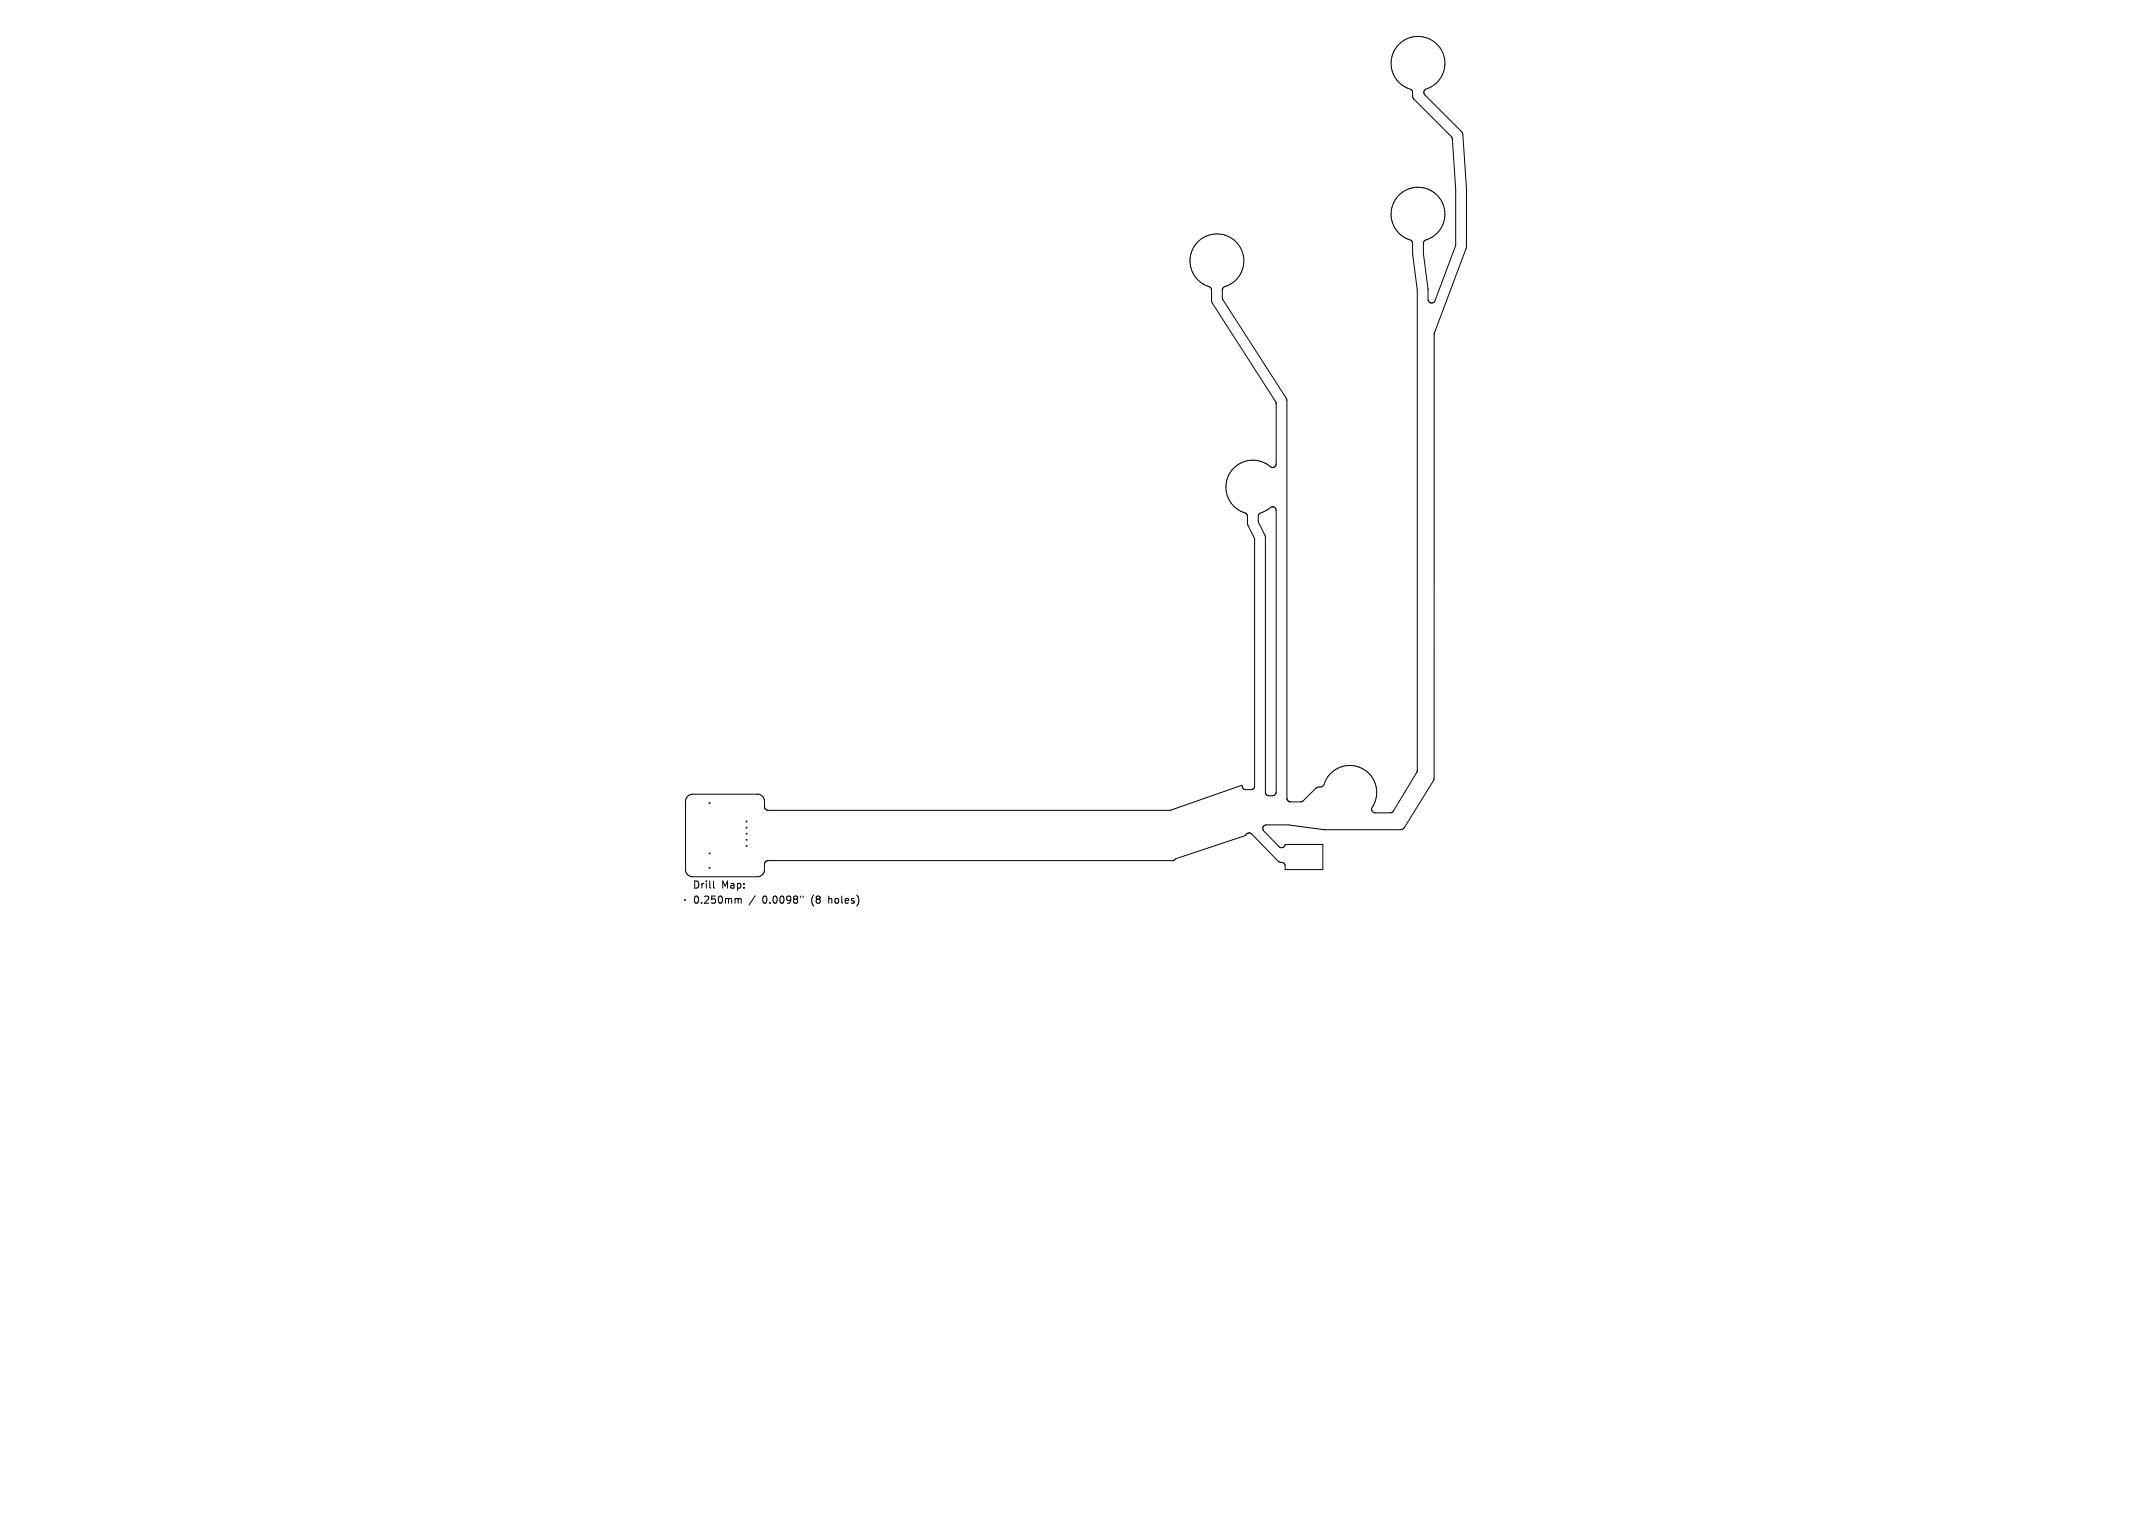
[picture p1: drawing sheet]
<svg xmlns="http://www.w3.org/2000/svg" width="297mm" height="210mm" viewBox="0 0 297 210" stroke-linecap="round" stroke-linejoin="round" font-family="sans-serif">
<defs><g id="words">
<g font-size="1.4">
<text x="95.6" y="122.7">Drill</text>
<text x="95.6" y="124.8">0.250mm</text>
<text x="99.5" y="122.7">Map:</text>
<text x="105.2" y="124.8">0.0098&quot;</text>
<text x="112" y="124.8">(8</text>
<text x="114.5" y="124.8">holes)</text>
</g>
</g></defs>
<g fill="none" stroke="#000" stroke-width=".14">
<path d="M165.4 33.3a3.7 3.7 0 0 1 5.8 .9 3.7 3.7 0 0 1-2.3 5.4l-.2 .4 .1 1.3 8.8 13.9 .1 55.2 .3 .2h1.7l1.9-1.8 .3-.2a.69 .69 0 0 0 .9-.6 3.7 3.7 0 0 1 5.3-1.9 3.7 3.7 0 0 1 1.2 5.4 .5 .5 0 0 0 .5 .7h2.1l.3-.2 3.4-5.7v-66.3l-.6-4.9v-1.6l-.3-.3a3.7 3.7 0 0 1-2.1-5.8 3.7 3.7 0 0 1 6.2 0 3.7 3.7 0 0 1-2.1 5.8l-.3 .3v1.5l.7 4.9v1.5a.5 .5 0 0 0 .4 .4 .5 .5 0 0 0 .5-.3l2.9-7.6a108.1 108.1 0 0 0-.5-14.8l-.1-.3-5.2-5.1-.1-.3-.1-.8-.1-.2a3.7 3.7 0 0 1-2.2-5.8 3.7 3.7 0 0 1 6.1 0 3.7 3.7 0 0 1-2 5.8 .5 .5 0 0 0-.1 .7l5.1 5 .2 .4a112.4 112.4 0 0 1 .5 15.6l-4.5 12v61.5l-4 6.5-.5 .4h-10.6l-5-.7h-3.1a.5 .5 0 0 0-.3 .8l2.2 2.3a.5 .5 0 0 0 .8-.4h5.2v3.5h-5.2v-.6a.64 .64 0 0 0-.8-.5l-3.9-3.9a.5 .5 0 0 0-.8 .3l-9.6 3.2-.3 .2-56 .1h-.3l-.2 .3v1.2a.99 .99 0 0 1-1 .7h-8.9l-.7-.3-.2-.3-.1-.4v-9.5a.99 .99 0 0 1 1-.9h9a.99 .99 0 0 1 .9 .9v1l.2 .2 .3 .1h55.4l10-3.5 .1 .4 .2 .2 1 .1a.5 .5 0 0 0 .5-.5v-34.1l-1-2v-1.2l-.2-.3a3.8 3.8 0 0 1-2.4-5.5 3.8 3.8 0 0 1 5.9-.9h.2a.5 .5 0 0 0 .4-.5v-8.5l-8.8-13.7-.1-1.8-.3-.4a3.7 3.7 0 0 1-1.5-6.3zM173.8 70.9l.9-.5 .7-.4a.5 .5 0 0 1 .7 .4v38.9a.5 .5 0 0 1-.5 .5h-.5a.5 .5 0 0 1-.5-.5v-35.2l-.9-2.1v-.8zM97.9 110.8l.1 .1M97.9 117.7l.1 .1M97.9 119.7l.1 .1M98 110.8l-.1 .1M98 117.7l-.1 .1M98 119.7l-.1 .1M103 113.3l.1 .1M103 114.1l.1 .2M103 115l.1 .1M103 115.8l.1 .1"/>
<path d="M103 116.7l.1 .1M103.1 113.3l-.1 .1M103.1 114.1l-.1 .2M103.1 115l-.1 .1M103.1 115.8l-.1 .1M103.1 116.7l-.1 .1M94.5 124.1l.1 .1M94.6 124.1l-.1 .1M98.5 121.6v.8l.1 .1M101.6 124l.3 .1M101.9 124.1l.1-.1h.3v.6M101.9 124.1v.5"/>
<path d="M104.2 123.6l-.8 1.3M110.5 123.6v.2M110.8 123.6v.2"/>
</g>
<use href="#words"/>
</svg>
